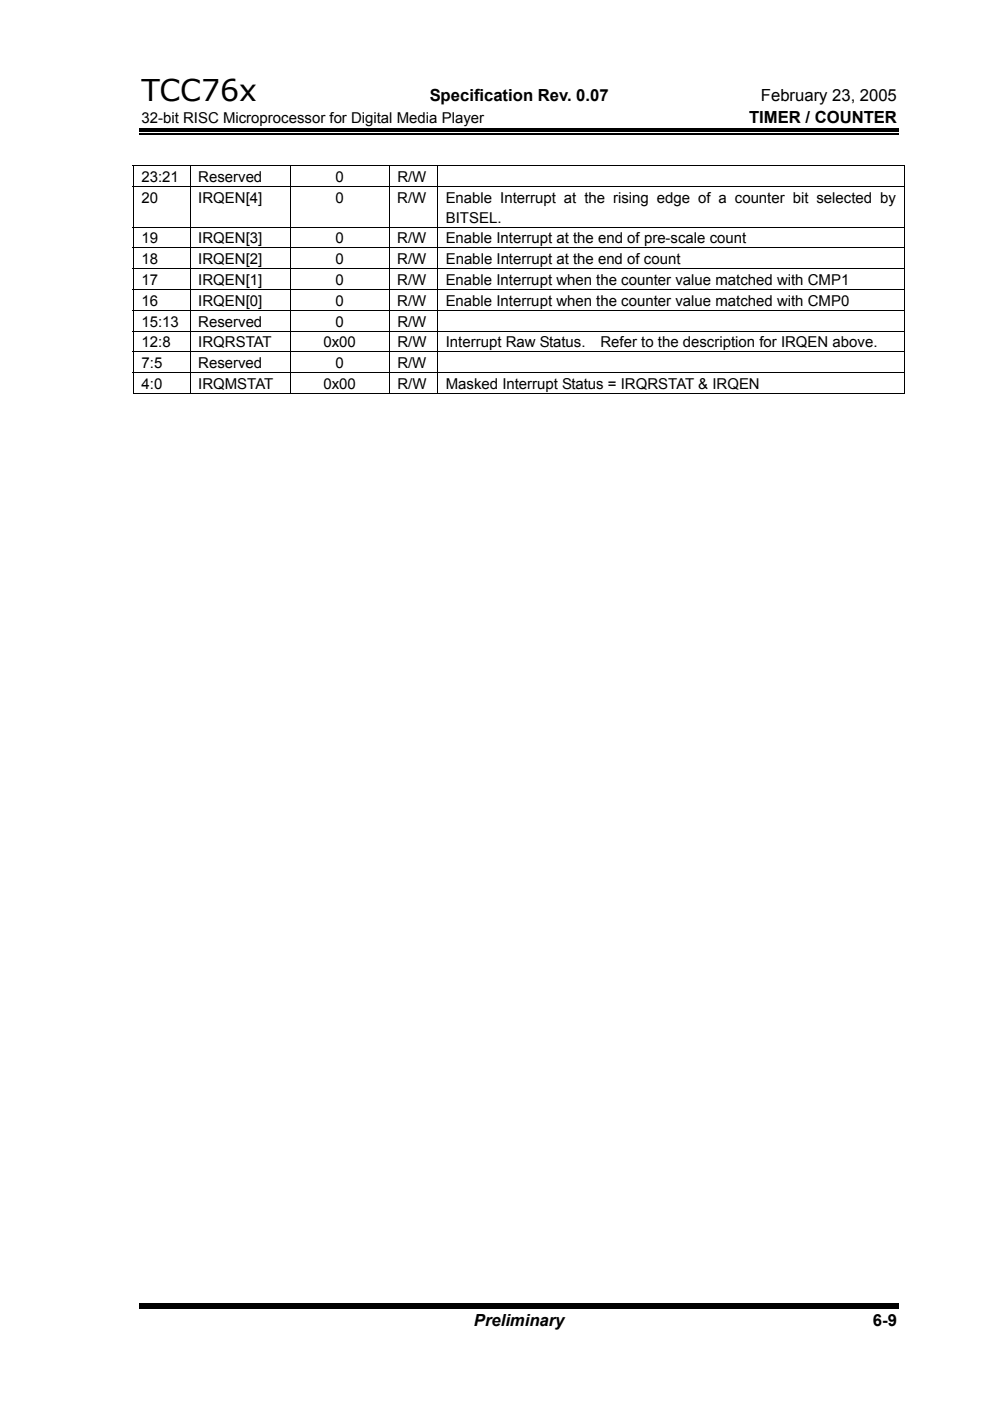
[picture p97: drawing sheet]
<svg xmlns="http://www.w3.org/2000/svg" width="210mm" height="297mm" viewBox="0 0 210 297" stroke-linecap="round" stroke-linejoin="round" font-family="sans-serif">
<defs><g id="words">
<text font-size="6.3" x="30" y="21.4">TCC76x</text>
<g font-size="3.5">
<text x="91.1" y="21.4">Specification Rev. 0.07</text>
<text x="161.3" y="21.4">February 23, 2005</text>
<text x="158.8" y="26.1">TIMER / COUNTER</text>
<text x="100.5" y="281.2">Preliminary</text>
<text x="185.1" y="281.2">6-9</text>
</g>
<g font-size="3.2">
<text x="30" y="26.1">32-bit RISC Microprocessor for Digital Media Player</text>
<text x="30" y="38.6">23:21</text>
<text x="42" y="38.6">Reserved</text>
<text x="71.1" y="38.6">0</text>
<text x="84.2" y="38.6">R/W</text>
<text x="30" y="43">20</text>
<text x="42" y="43">IRQEN[4]</text>
<text x="71.1" y="43">0</text>
<text x="84.2" y="43">R/W</text>
<text x="94.5" y="43">Enable Interrupt at the rising edge of a counter bit selected by</text>
<text x="94.5" y="47.2">BITSEL.</text>
<text x="30" y="51.6">19</text>
<text x="42" y="51.6">IRQEN[3]</text>
<text x="71.1" y="51.6">0</text>
<text x="84.2" y="51.6">R/W</text>
<text x="94.5" y="51.6">Enable Interrupt at the end of pre-scale count</text>
<text x="30" y="56">18</text>
<text x="42" y="56">IRQEN[2]</text>
<text x="71.1" y="56">0</text>
<text x="84.2" y="56">R/W</text>
<text x="94.5" y="56">Enable Interrupt at the end of count</text>
<text x="30" y="60.4">17</text>
<text x="30" y="64.9">16</text>
<text x="42" y="60.4">IRQEN[1]</text>
<text x="42" y="64.9">IRQEN[0]</text>
<text x="71.1" y="60.4">0</text>
<text x="71.1" y="64.9">0</text>
<text x="84.2" y="60.4">R/W</text>
<text x="84.2" y="64.9">R/W</text>
<text x="94.5" y="60.4">Enable Interrupt when the counter value matched with CMP1</text>
<text x="94.5" y="64.9">Enable Interrupt when the counter value matched with CMP0</text>
<text x="30" y="69.3">15:13</text>
<text x="42" y="69.3">Reserved</text>
<text x="71.1" y="69.3">0</text>
<text x="84.2" y="69.3">R/W</text>
<text x="30" y="73.7">12:8</text>
<text x="42" y="73.7">IRQRSTAT</text>
<text x="68.6" y="73.7">0x00</text>
<text x="84.3" y="73.7">R/W</text>
<text x="94.5" y="73.7">Interrupt Raw Status.</text>
<text x="127.3" y="73.7">Refer to the description for IRQEN above.</text>
<text x="30" y="78.1">7:5</text>
<text x="30" y="82.5">4:0</text>
<text x="42" y="78.1">Reserved</text>
<text x="42" y="82.5">IRQMSTAT</text>
<text x="68.6" y="82.5">0x00</text>
<text x="71.1" y="78.1">0</text>
<text x="84.2" y="78.1">R/W</text>
<text x="84.3" y="82.5">R/W</text>
<text x="94.5" y="82.5">Masked Interrupt Status = IRQRSTAT &amp; IRQEN</text>
</g>
</g></defs>
<path d="M29.5 28.3h161M29.5 276.4h161" fill="none" stroke="#000" stroke-width=".25"/>
<path d="M28.2 35h.1v.2h-.1zM29.5 27.2h161v.8h-161zM191.7 35h.2v.2h-.2zM191.7 83.4h.2v.1h-.2zM29.5 276.8h161v.8h-161z" fill="#000"/>
<g fill="none" stroke="#000" stroke-width=".21">
<path d="M28.2 35.1h163.7M28.2 39.5h163.7M28.3 35.2v4.2M28.3 39.6v8.5M40.3 35.2v4.2M40.3 39.6v8.5M61.5 35.2v4.2M61.5 39.6v8.5M82.5 35.2v4.2M82.5 39.6v8.5M92.8 35.2v4.2M92.8 39.6v8.5"/>
<path d="M191.8 35.2v4.2M191.8 39.6v8.5M28.2 48.2h163.7M28.2 52.6h163.7M28.2 57h163.7M28.3 48.2v4.3M28.3 52.6v4.3M28.3 57.1v4.2M40.3 48.2v4.3M40.3 52.6v4.3M40.3 57.1v4.2M61.5 48.2v4.3"/>
<path d="M61.5 52.6v4.3M61.5 57.1v4.2M82.5 48.2v4.3M82.5 52.6v4.3M82.5 57.1v4.2M92.8 48.2v4.3M92.8 52.6v4.3M92.8 57.1v4.2M191.8 48.2v4.3M191.8 52.6v4.3M191.8 57.1v4.2M28.2 61.4h163.7"/>
<path d="M28.2 65.8h163.7M28.2 70.2h163.7M28.2 74.6h163.7M28.2 79h163.7M28.3 61.5v4.2M28.3 65.9v4.2M28.3 70.3v4.2M28.3 74.7v4.2M28.3 79.1v4.4M40.3 61.5v4.2M40.3 65.9v4.2M40.3 70.3v4.2"/>
<path d="M40.3 74.7v4.2M40.3 79.1v4.4M61.5 61.5v4.2M61.5 65.9v4.2M61.5 70.3v4.2M61.5 74.7v4.2M61.5 79.1v4.4M82.5 61.5v4.2M82.5 65.9v4.2M82.5 70.3v4.2M82.5 74.7v4.2M82.5 79.1v4.4"/>
<path d="M92.8 61.5v4.2M92.8 65.9v4.2M92.8 70.3v4.2M92.8 74.7v4.2M92.8 79.1v4.4M191.8 61.5v4.2M191.8 65.9v4.2M191.8 70.3v4.2M191.8 74.7v4.2M191.8 79.1v4.4M28.2 83.4h12M40.4 83.4h21"/>
<path d="M61.6 83.4h20.8M82.6 83.4h10.1M92.9 83.4h98.8"/>
</g>
<use href="#words"/>
</svg>
